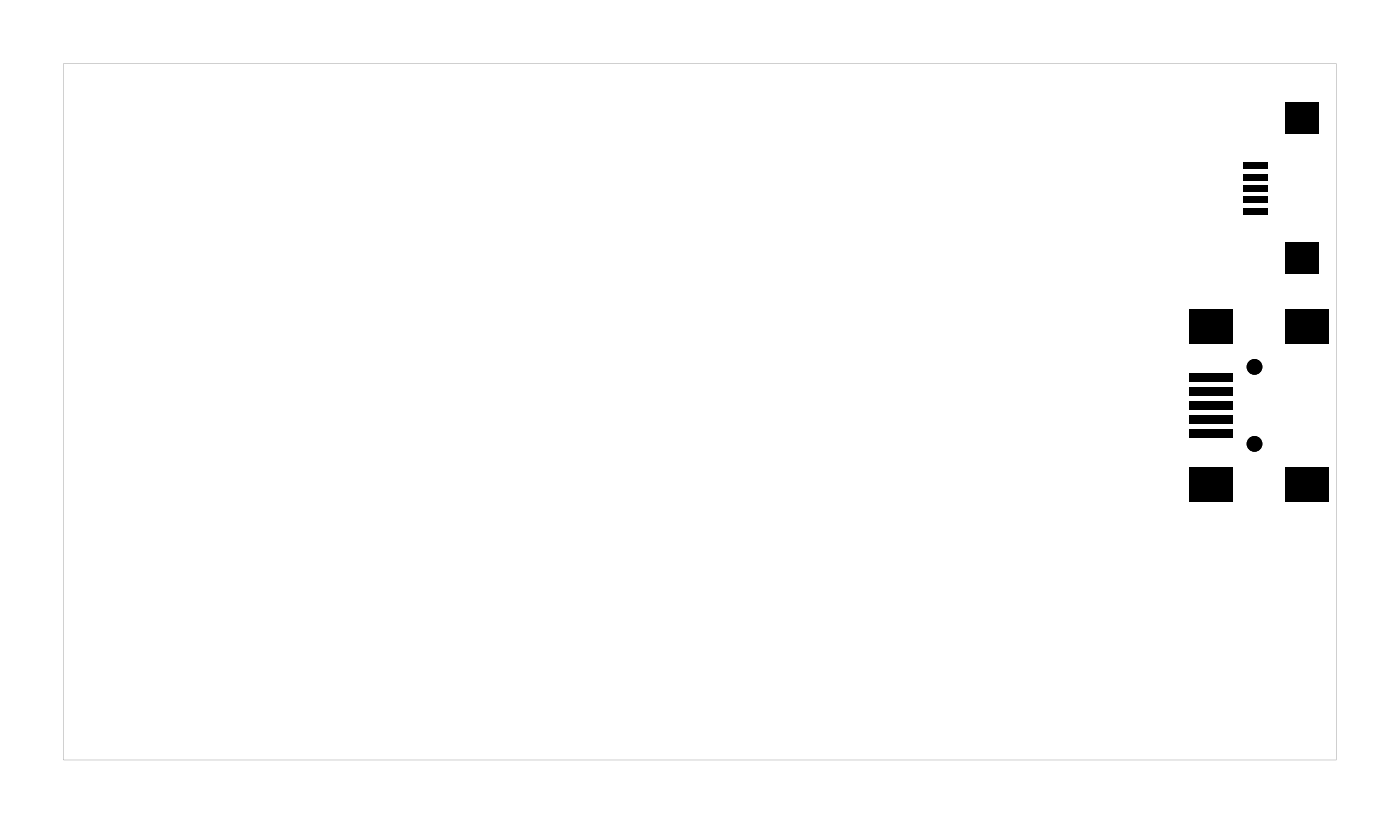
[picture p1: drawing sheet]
<svg xmlns="http://www.w3.org/2000/svg" width="80mm" height="47mm" viewBox="0 0 80 47" stroke-linecap="round" stroke-linejoin="round" font-family="sans-serif">
<g fill="#000">
<path d="M68 17.7h2.5v2h-2.5zM71.1 9.3h1.4v.3h-1.4zM71.1 11.9h1.4v.3h-1.4zM71.1 9.9h1.4v.4h-1.4zM71.1 10.6h1.4v.3h-1.4zM71.1 11.2h1.4v.4h-1.4zM73.5 5.9h1.9v1.8h-1.9zM73.5 13.9h1.9v1.8h-1.9zM73.5 17.7h2.5v2h-2.5zM68 22.9h2.5v.5h-2.5zM68 22.1h2.5v.5h-2.5zM68 24.5h2.5v.5h-2.5z"/>
<path d="M68 23.7h2.5v.5h-2.5zM68 26.7h2.5v2h-2.5zM68 21.3h2.5v.5h-2.5zM73.5 26.7h2.5v2h-2.5z"/>
<path d="M3.6 3.6v39.8h72.8v-39.8zM3.6 3.6h72.8v39.8h-72.8z"/>
</g>
<g fill="#000">
<circle cx="71.8" cy="25.4" r=".45"/>
<circle cx="71.8" cy="21" r=".45"/>
</g>
</svg>
